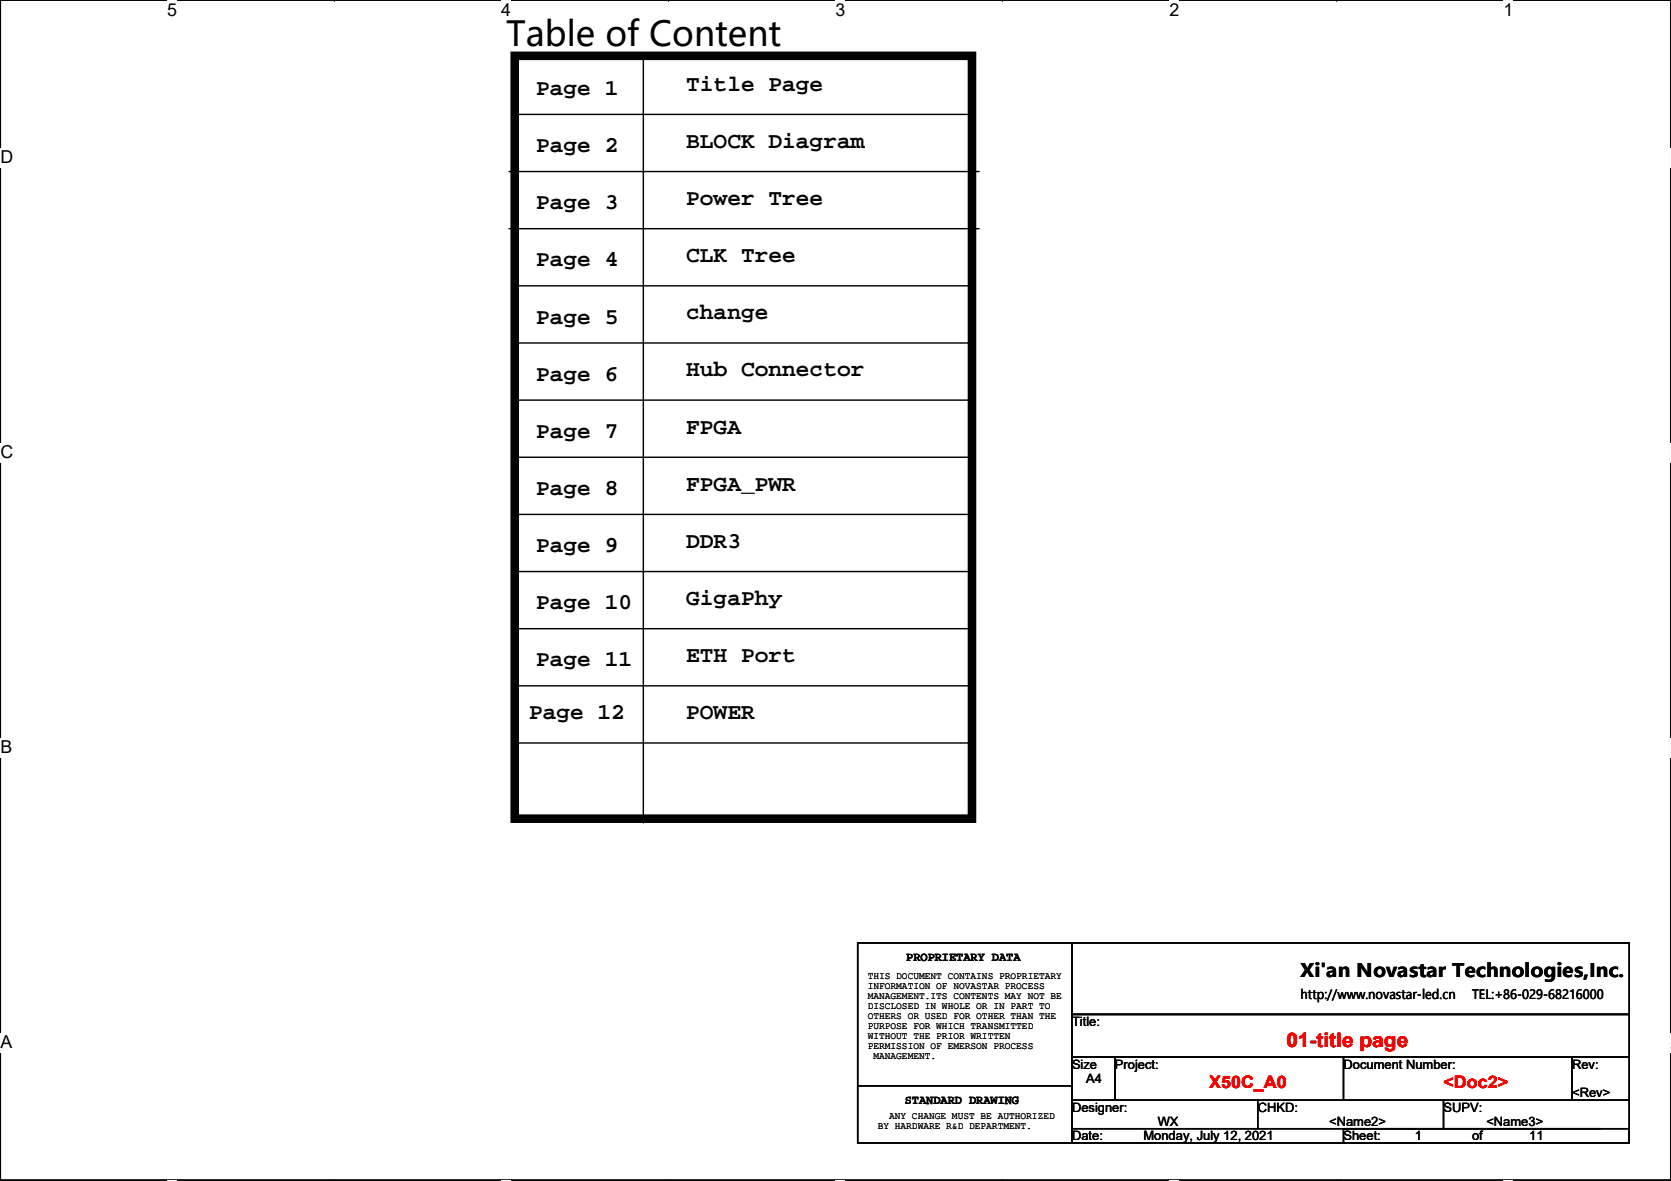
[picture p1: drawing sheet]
<svg xmlns="http://www.w3.org/2000/svg" width="297mm" height="210mm" viewBox="0 0 297 210" stroke-linecap="round" stroke-linejoin="round" font-family="sans-serif">
<defs><g id="words">
<text font-size="6.1" x="90" y="8.3">Table of Content</text>
<g font-size="4.1">
<text x="95.3" y="16.9">Page 1</text>
<text x="122" y="16.1">Title Page</text>
<text x="95.3" y="27.1">Page 2</text>
<text x="122" y="26.3">BLOCK Diagram</text>
<text x="95.3" y="37.2">Page 3</text>
<text x="122" y="36.4">Power Tree</text>
<text x="95.3" y="47.4">Page 4</text>
<text x="122" y="46.6">CLK Tree</text>
<text x="95.3" y="57.5">Page 5</text>
<text x="122" y="56.8">change</text>
<text x="95.3" y="67.7">Page 6</text>
<text x="122" y="66.9">Hub Connector</text>
<text x="95.3" y="77.9">Page 7</text>
<text x="122" y="77.1">FPGA</text>
<text x="95.3" y="88">Page 8</text>
<text x="122" y="87.2">FPGA_PWR</text>
<text x="95.3" y="98.2">Page 9</text>
<text x="122" y="97.4">DDR3</text>
<text x="122" y="107.6">GigaPhy</text>
<text x="95.3" y="108.3">Page 10</text>
<text x="95.3" y="118.5">Page 11</text>
<text x="122" y="117.7">ETH Port</text>
<text x="94" y="127.9">Page 12</text>
<text x="122" y="127.9">POWER</text>
</g>
<text font-size="3.6" fill="#f00" x="228.7" y="186.2">01-title page</text>
<text font-size="3.3" x="231.2" y="173.7">Xi'an Novastar Technologies,Inc.</text>
<g font-size="3.2">
<text x="29.7" y="2.8">5</text>
<text x="89.1" y="2.8">4</text>
<text x="148.5" y="2.8">3</text>
<text x="207.9" y="2.8">2</text>
<text x="267.3" y="2.8">1</text>
<text x=".1" y="29.1">D</text>
<text x=".1" y="81.5">C</text>
<text x=".1" y="134">B</text>
<text x=".1" y="186.4">A</text>
<text x="297" y="186.4">A</text>
</g>
<g font-size="3" fill="#f00">
<text x="214.9" y="193.4">X50C_A0</text>
<text x="256.6" y="193.4">&lt;Doc2&gt;</text>
</g>
<g font-size="2.3">
<text x="161.1" y="170.8">PROPRIETARY DATA</text>
<text x="231.2" y="177.7">http://www.novastar-led.cn</text>
<text x="261.7" y="177.7">TEL:+86-029-68216000</text>
<text x="190.6" y="182.4">Title:</text>
<text x="190.6" y="190">Size</text>
<text x="198.2" y="190">Project:</text>
<text x="238.8" y="190">Document Number:</text>
<text x="279.5" y="190">Rev:</text>
<text x="160.8" y="196.2">STANDARD DRAWING</text>
<text x="190.6" y="197.7">Designer:</text>
<text x="193.1" y="192.6">A4</text>
<text x="223.6" y="197.7">CHKD:</text>
<text x="256.6" y="197.7">SUPV:</text>
<text x="279.5" y="195.1">&lt;Rev&gt;</text>
<text x="190.6" y="202.7">Date:</text>
<text x="203.3" y="202.7">Monday, July 12, 2021</text>
<text x="205.8" y="200.2">WX</text>
<text x="236.3" y="200.2">&lt;Name2&gt;</text>
<text x="238.8" y="202.7">Sheet:</text>
<text x="251.5" y="202.7">1</text>
<text x="261.7" y="202.7">of</text>
<text x="264.2" y="200.2">&lt;Name3&gt;</text>
<text x="271.8" y="202.7">11</text>
</g>
<g font-size="1.8">
<text x="154.2" y="174.1">THIS DOCUMENT CONTAINS PROPRIETARY</text>
<text x="154.2" y="175.9">INFORMATION OF NOVASTAR PROCESS</text>
<text x="154.2" y="177.7">MANAGEMENT.ITS CONTENTS MAY NOT BE</text>
<text x="154.2" y="179.5">DISCLOSED IN WHOLE OR IN PART TO</text>
<text x="154.2" y="181.3">OTHERS OR USED FOR OTHER THAN THE</text>
<text x="154.2" y="183">PURPOSE FOR WHICH TRANSMITTED</text>
<text x="154.2" y="184.8">WITHOUT THE PRIOR WRITTEN</text>
<text x="154.2" y="186.6">PERMISSION OF EMERSON PROCESS</text>
<text x="155.3" y="188.4">MANAGEMENT.</text>
<text x="156" y="200.8">BY HARDWARE R&amp;D DEPARTMENT.</text>
<text x="158" y="199">ANY CHANGE MUST BE AUTHORIZED</text>
</g>
</g></defs>
<path d="M.1 0h296.9v209.8h-296.9z" fill="none" stroke="#000" stroke-width=".25"/>
<g fill="#fff">
<path d="M29.7 0h1.8v3.5h-1.8z"/>
<path d="M29.7 209.8l1.8 .1z"/>
</g>
<path d="M59.4 0h.1M59.4 209.8h.1" fill="none" stroke="#000" stroke-width=".25"/>
<g fill="#fff">
<path d="M89.1 0h1.8v3.5h-1.8z"/>
<path d="M89.1 209.8l1.8 .1z"/>
</g>
<path d="M118.8 0h.1M118.8 209.8h.1" fill="none" stroke="#000" stroke-width=".25"/>
<g fill="#fff">
<path d="M148.5 0h1.8v3.5h-1.8z"/>
<path d="M148.5 209.8l1.8 .1z"/>
</g>
<path d="M178.2 0h.1M178.2 209.8h.1" fill="none" stroke="#000" stroke-width=".25"/>
<g fill="#fff">
<path d="M207.9 0h1.7v3.5h-1.7z"/>
<path d="M207.9 209.8l1.7 .1z"/>
</g>
<path d="M237.6 0h.1M237.6 209.8h.1" fill="none" stroke="#000" stroke-width=".25"/>
<g fill="#fff">
<path d="M267.3 0h1.7v3.5h-1.7z"/>
<path d="M267.3 209.8l1.7 .1z"/>
<path d="M.1 26.2h2.2v3.6h-2.2z"/>
<path d="M297 26.2v3.6z"/>
<path d="M.1 78.7h2.2v3.5h-2.2z"/>
<path d="M297 78.7v3.5z"/>
</g>
<path d="M.1 52.5h.1M297 52.5h.1" fill="none" stroke="#000" stroke-width=".25"/>
<g fill="#fff">
<path d="M.1 131.1h2.1v3.6h-2.1z"/>
<path d="M297 131.1v3.6z"/>
</g>
<path d="M.1 104.9h.1M297 104.9h.1" fill="none" stroke="#000" stroke-width=".25"/>
<g fill="#fff">
<path d="M0 183.6h2.2v3.5h-2.2z"/>
<path d="M297 183.6v3.5z"/>
</g>
<g fill="none" stroke="#000" stroke-width=".25">
<path d="M114.4 10.2v136.1M90.5 30.5h83.6M91.5 20.3h81.3M90.5 40.7h83.6M91.5 50.8h81.3M91.5 61h81.3M91.5 71.1h81.3M91.5 81.3h81.3M91.5 91.5h81.3M91.5 111.8h81.3M91.5 101.6h81.3M91.5 121.9h81.3"/>
<path d="M91.5 132.1h81.3M.1 157.4h.1M297 157.4h.1M152.5 167.7h38.1v35.5h-38.1zM190.6 167.7h99v12.7h-99zM152.5 193.1h38.1M190.6 180.4h99v7.6h-99zM190.6 188h7.6v7.6h-7.6zM190.6 195.6v7.6h93.9M198.2 188h81.3v7.6h-81.3zM223.6 195.6v5.1M238.8 188v7.6"/>
<path d="M256.6 195.6v5.1M279.5 188h10.1v7.6h-10.1zM289.6 195.6v7.6M190.6 200.7h93.9M238.8 200.7h50.8v2.5h-50.8z"/>
</g>
<path d="M91.5 9.9h81.3v135.7h-81.3z" fill="none" stroke="#000" stroke-width="1.5"/>
<use href="#words"/>
</svg>
